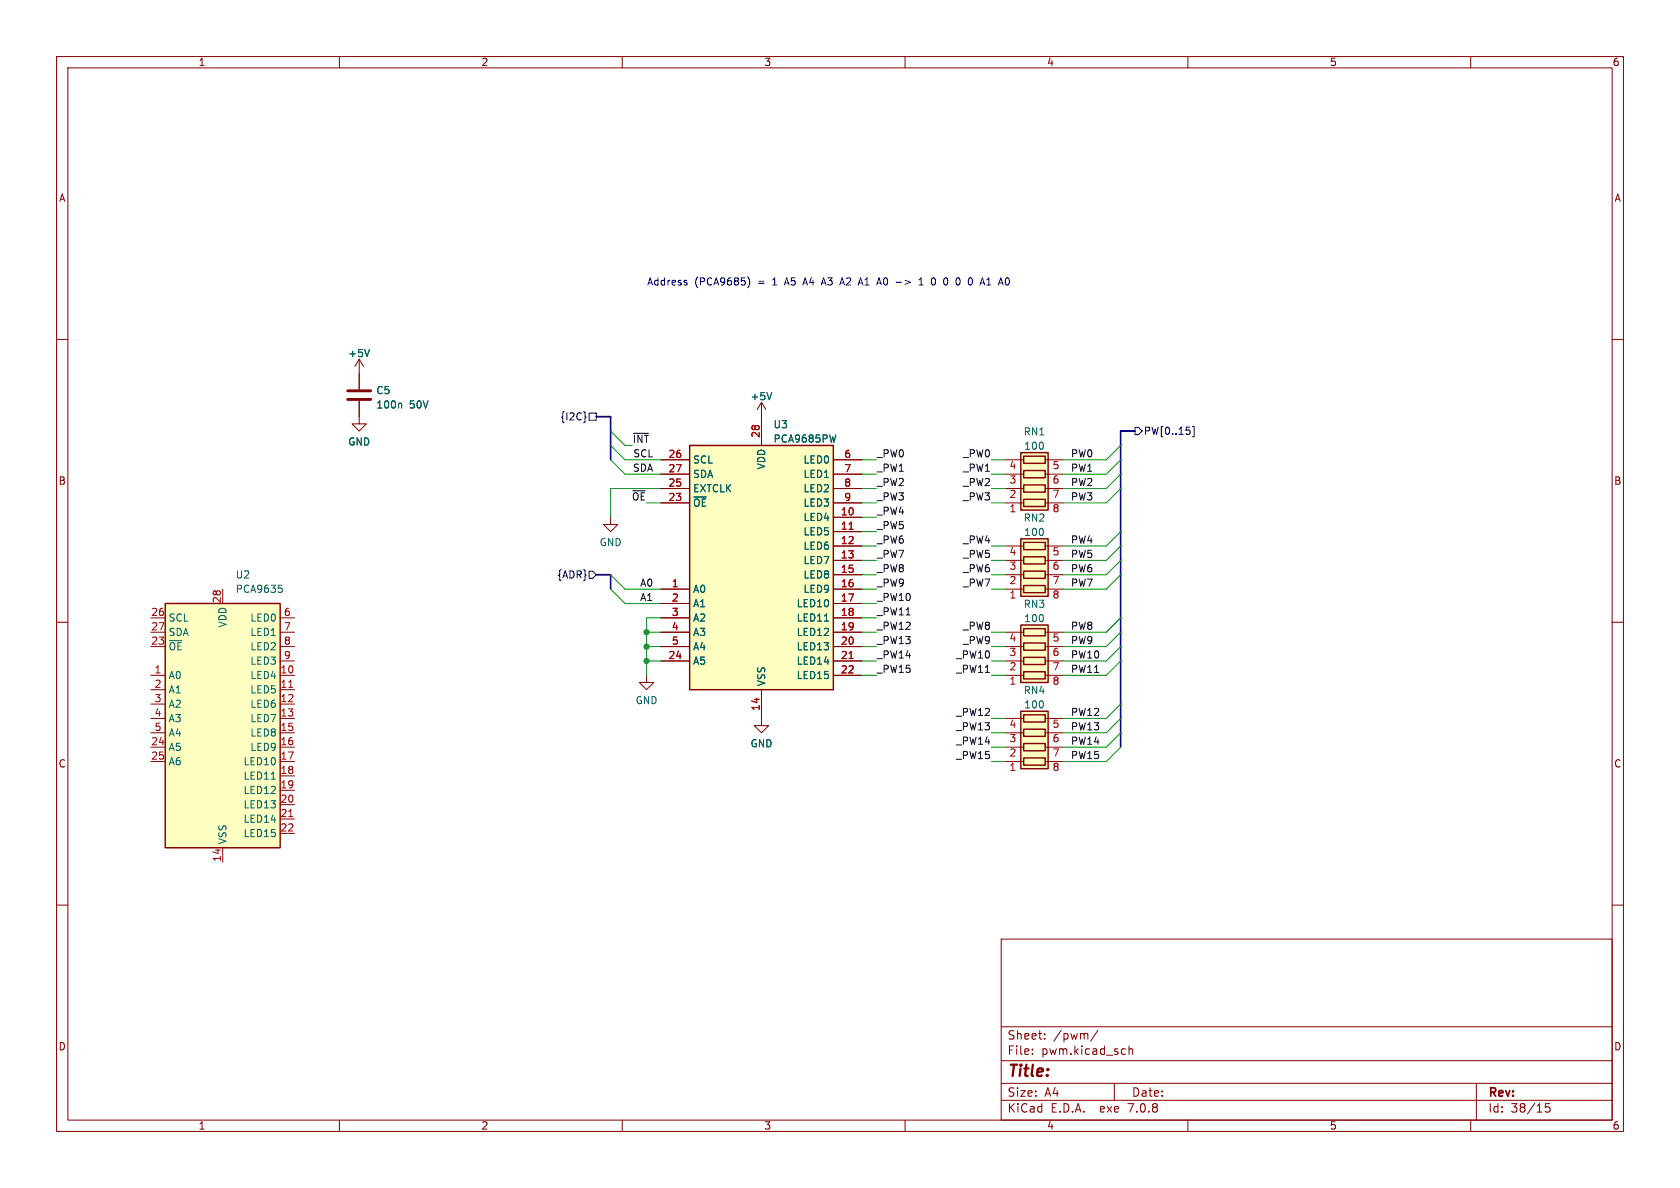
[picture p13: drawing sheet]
<svg xmlns="http://www.w3.org/2000/svg" width="297mm" height="210mm" viewBox="0 0 297 210" stroke-linecap="round" stroke-linejoin="round" font-family="sans-serif">
<defs><g id="words">
<text font-size="2.8" fill="#840000" x="178" y="190.9">Title:</text>
<g font-size="2.1" fill="#840000">
<text x="178" y="184">Sheet:</text>
<text x="186.2" y="184">/pwm/</text>
<text x="178" y="186.7">File:</text>
<text x="184.1" y="186.7">pwm.kicad_sch</text>
<text x="178" y="196.9">KiCad</text>
<text x="178" y="194.1">Size:</text>
<text x="184.7" y="194.1">A4</text>
<text x="185.7" y="196.9">E.D.A.</text>
<text x="194.6" y="196.9">exe</text>
<text x="199.7" y="196.9">7.0.8</text>
<text x="200" y="194.1">Date:</text>
<text x="263" y="194.3">Rev:</text>
<text x="263" y="196.9">Id:</text>
<text x="267.1" y="196.9">38/15</text>
</g>
<g font-size="1.8" fill="#840000">
<text x="35" y="11.9">1</text>
<text x="85" y="11.9">2</text>
<text x="135" y="11.9">3</text>
<text x="185" y="11.9">4</text>
<text x="235" y="11.9">5</text>
<text x="285" y="11.9">6</text>
<text x="10.3" y="35.9">A</text>
<text x="285.3" y="35.9">A</text>
<text x="10.3" y="85.9">B</text>
<text x="285.3" y="85.9">B</text>
<text x="10.3" y="135.9">C</text>
<text x="285.3" y="135.9">C</text>
<text x="10.3" y="185.9">D</text>
<text x="285.3" y="185.9">D</text>
<text x="35" y="199.9">1</text>
<text x="85" y="199.9">2</text>
<text x="135" y="199.9">3</text>
<text x="185" y="199.9">4</text>
<text x="235" y="199.9">5</text>
<text x="285" y="199.9">6</text>
</g>
<g font-size="1.8" fill="#0000c2">
<text x="114.3" y="50.6">Address</text>
<text x="122.8" y="50.6">(PCA9685)</text>
<text x="134.1" y="50.6">=</text>
<text x="136.9" y="50.6">1</text>
<text x="139.2" y="50.6">A5</text>
<text x="142.7" y="50.6">A4</text>
<text x="146.2" y="50.6">A3</text>
<text x="149.6" y="50.6">A2</text>
<text x="153.1" y="50.6">A1</text>
<text x="156.6" y="50.6">A0</text>
<text x="160.1" y="50.6">-&gt;</text>
<text x="164.4" y="50.6">1</text>
<text x="166.8" y="50.6">0</text>
<text x="169.1" y="50.6">0</text>
<text x="171.5" y="50.6">0</text>
<text x="173.9" y="50.6">0</text>
<text x="176.3" y="50.6">A1</text>
</g>
<g font-size="1.8" fill="#006464">
<text x="61.5" y="63.3">+5V</text>
<text x="66.4" y="69.9">C5</text>
<text x="132.6" y="70.9">+5V</text>
<text x="66.4" y="72.4">100n</text>
<text x="72.4" y="72.4">50V</text>
<text x="136.6" y="75.9">U3</text>
<text x="180.9" y="77.2">RN1</text>
<text x="61.5" y="79">GND</text>
<text x="122.4" y="82.1">SCL</text>
<text x="135.5" y="83.1" transform="rotate(-90 135.5 83.1)">VDD</text>
<text x="136.6" y="78.4">PCA9685PW</text>
<text x="142" y="82.1">LED0</text>
<text x="181" y="79.7">100</text>
<text x="122.4" y="89.8">~{OE}</text>
<text x="122.4" y="87.2">EXTCLK</text>
<text x="122.4" y="84.7">SDA</text>
<text x="142" y="84.7">LED1</text>
<text x="142" y="87.2">LED2</text>
<text x="142" y="89.8">LED3</text>
<text x="142" y="92.3">LED4</text>
<text x="142" y="94.8">LED5</text>
<text x="180.9" y="92.4">RN2</text>
<text x="181" y="95">100</text>
<text x="105.9" y="96.7">GND</text>
<text x="142" y="97.4">LED6</text>
<text x="142" y="99.9">LED7</text>
<text x="41.6" y="102.5">U2</text>
<text x="41.6" y="105">PCA9635</text>
<text x="122.4" y="105">A0</text>
<text x="122.4" y="107.5">A1</text>
<text x="140.7" y="107.5">LED10</text>
<text x="142" y="102.5">LED8</text>
<text x="142" y="105">LED9</text>
<text x="180.9" y="107.7">RN3</text>
<text x="29.7" y="110.1">SCL</text>
<text x="29.7" y="112.6">SDA</text>
<text x="40.2" y="111" transform="rotate(-90 40.2 111)">VDD</text>
<text x="44.2" y="110.1">LED0</text>
<text x="44.2" y="112.6">LED1</text>
<text x="122.4" y="110.1">A2</text>
<text x="122.4" y="112.6">A3</text>
<text x="140.7" y="110.1">LED11</text>
<text x="140.7" y="112.6">LED12</text>
<text x="181" y="110.2">100</text>
<text x="29.7" y="115.2">~{OE}</text>
<text x="44.2" y="115.2">LED2</text>
<text x="44.2" y="117.7">LED3</text>
<text x="122.4" y="117.7">A5</text>
<text x="122.4" y="115.2">A4</text>
<text x="140.7" y="115.2">LED13</text>
<text x="140.7" y="117.7">LED14</text>
<text x="29.7" y="120.2">A0</text>
<text x="29.7" y="122.8">A1</text>
<text x="29.7" y="125.3">A2</text>
<text x="44.2" y="120.2">LED4</text>
<text x="44.2" y="122.8">LED5</text>
<text x="44.2" y="125.3">LED6</text>
<text x="112.3" y="124.7">GND</text>
<text x="135.5" y="121.4" transform="rotate(-90 135.5 121.4)">VSS</text>
<text x="140.7" y="120.2">LED15</text>
<text x="180.9" y="122.9">RN4</text>
<text x="181" y="125.4">100</text>
<text x="29.7" y="127.9">A3</text>
<text x="29.7" y="130.4">A4</text>
<text x="44.2" y="127.9">LED7</text>
<text x="44.2" y="130.4">LED8</text>
<text x="29.7" y="132.9">A5</text>
<text x="29.7" y="135.5">A6</text>
<text x="43" y="135.5">LED10</text>
<text x="44.2" y="132.9">LED9</text>
<text x="132.6" y="132.3">GND</text>
<text x="43" y="138">LED11</text>
<text x="43" y="140.6">LED12</text>
<text x="43" y="143.1">LED13</text>
<text x="40.2" y="149.4" transform="rotate(-90 40.2 149.4)">VSS</text>
<text x="43" y="145.6">LED14</text>
<text x="43" y="148.2">LED15</text>
</g>
<g font-size="1.8" fill="#000084">
<text x="99" y="74.5">{I2C}</text>
<text x="202.1" y="77.1">PW[0..15]</text>
<text x="98.4" y="102.5">{ADR}</text>
</g>
<g font-size="1.8" fill="#a90000">
<text x="134.4" y="77.5" transform="rotate(-90 134.4 77.5)">28</text>
<text x="118.1" y="81">26</text>
<text x="118.1" y="83.6">27</text>
<text x="149.2" y="81">6</text>
<text x="149.2" y="83.6">7</text>
<text x="178.4" y="83.3">4</text>
<text x="186" y="83.3">5</text>
<text x="118.1" y="88.6">23</text>
<text x="118.1" y="86.1">25</text>
<text x="149.2" y="86.1">8</text>
<text x="149.2" y="88.6">9</text>
<text x="178.4" y="88.3">2</text>
<text x="178.4" y="85.8">3</text>
<text x="186" y="85.8">6</text>
<text x="186" y="88.3">7</text>
<text x="148.5" y="91.2">10</text>
<text x="148.5" y="93.7">11</text>
<text x="178.4" y="90.9">1</text>
<text x="186" y="90.9">8</text>
<text x="148.5" y="96.3">12</text>
<text x="148.5" y="98.8">13</text>
<text x="148.5" y="101.3">15</text>
<text x="178.4" y="101">3</text>
<text x="178.4" y="98.5">4</text>
<text x="186" y="98.5">5</text>
<text x="186" y="101">6</text>
<text x="39.1" y="106.7" transform="rotate(-90 39.1 106.7)">28</text>
<text x="118.7" y="103.9">1</text>
<text x="118.7" y="106.4">2</text>
<text x="148.5" y="103.9">16</text>
<text x="148.5" y="106.4">17</text>
<text x="178.4" y="106.1">1</text>
<text x="178.4" y="103.6">2</text>
<text x="186" y="103.6">7</text>
<text x="186" y="106.1">8</text>
<text x="26.6" y="109">26</text>
<text x="26.6" y="111.5">27</text>
<text x="50.1" y="109">6</text>
<text x="50.1" y="111.5">7</text>
<text x="118.7" y="109">3</text>
<text x="118.7" y="111.5">4</text>
<text x="148.5" y="109">18</text>
<text x="148.5" y="111.5">19</text>
<text x="178.4" y="113.7">4</text>
<text x="186" y="113.7">5</text>
<text x="26.6" y="114">23</text>
<text x="27.2" y="119.1">1</text>
<text x="49.5" y="119.1">10</text>
<text x="50.1" y="114">8</text>
<text x="50.1" y="116.6">9</text>
<text x="118.1" y="116.6">24</text>
<text x="118.7" y="114">5</text>
<text x="148.5" y="114">20</text>
<text x="148.5" y="116.6">21</text>
<text x="148.5" y="119.1">22</text>
<text x="178.4" y="118.8">2</text>
<text x="178.4" y="116.3">3</text>
<text x="186" y="116.3">6</text>
<text x="186" y="118.8">7</text>
<text x="27.2" y="121.7">2</text>
<text x="27.2" y="124.2">3</text>
<text x="49.5" y="121.7">11</text>
<text x="49.5" y="124.2">12</text>
<text x="134.4" y="125.8" transform="rotate(-90 134.4 125.8)">14</text>
<text x="178.4" y="121.4">1</text>
<text x="186" y="121.4">8</text>
<text x="26.6" y="131.8">24</text>
<text x="27.2" y="126.7">4</text>
<text x="27.2" y="129.3">5</text>
<text x="49.5" y="126.7">13</text>
<text x="49.5" y="129.3">15</text>
<text x="49.5" y="131.8">16</text>
<text x="178.4" y="131.5">3</text>
<text x="178.4" y="129">4</text>
<text x="186" y="129">5</text>
<text x="186" y="131.5">6</text>
<text x="26.6" y="134.4">25</text>
<text x="49.5" y="134.4">17</text>
<text x="49.5" y="136.9">18</text>
<text x="178.4" y="136.6">1</text>
<text x="178.4" y="134.1">2</text>
<text x="186" y="134.1">7</text>
<text x="186" y="136.6">8</text>
<text x="49.5" y="139.4">19</text>
<text x="49.5" y="142">20</text>
<text x="49.5" y="144.5">21</text>
<text x="49.5" y="147.1">22</text>
<text x="39.1" y="152.4" transform="rotate(-90 39.1 152.4)">14</text>
</g>
<g font-size="1.8" fill="#0f0f0f">
<text x="111.8" y="78.4">~{INT}</text>
<text x="111.8" y="83.5">SDA</text>
<text x="111.9" y="80.9">SCL</text>
<text x="154.9" y="80.9">_PW0</text>
<text x="154.9" y="83.5">_PW1</text>
<text x="170.2" y="80.9">_PW0</text>
<text x="170.2" y="83.5">_PW1</text>
<text x="189.2" y="83.5">PW1</text>
<text x="189.2" y="80.9">PW0</text>
<text x="154.9" y="86">_PW2</text>
<text x="154.9" y="88.6">_PW3</text>
<text x="170.2" y="88.6">_PW3</text>
<text x="170.2" y="86">_PW2</text>
<text x="189.2" y="88.6">PW3</text>
<text x="189.2" y="86">PW2</text>
<text x="154.9" y="93.6">_PW5</text>
<text x="154.9" y="91.1">_PW4</text>
<text x="154.9" y="101.3">_PW8</text>
<text x="154.9" y="96.2">_PW6</text>
<text x="154.9" y="98.7">_PW7</text>
<text x="170.2" y="96.2">_PW4</text>
<text x="170.2" y="98.7">_PW5</text>
<text x="170.2" y="101.3">_PW6</text>
<text x="189.2" y="96.2">PW4</text>
<text x="189.2" y="98.7">PW5</text>
<text x="189.2" y="101.3">PW6</text>
<text x="113.1" y="106.3">A1</text>
<text x="113.1" y="103.8">A0</text>
<text x="154.9" y="106.3">_PW10</text>
<text x="154.9" y="103.8">_PW9</text>
<text x="170.2" y="103.8">_PW7</text>
<text x="189.2" y="103.8">PW7</text>
<text x="154.9" y="108.9">_PW11</text>
<text x="154.9" y="111.4">_PW12</text>
<text x="154.9" y="114">_PW13</text>
<text x="170.2" y="111.4">_PW8</text>
<text x="170.2" y="114">_PW9</text>
<text x="189.2" y="114">PW9</text>
<text x="189.2" y="111.4">PW8</text>
<text x="154.9" y="116.5">_PW14</text>
<text x="154.9" y="119">_PW15</text>
<text x="168.9" y="119">_PW11</text>
<text x="168.9" y="116.5">_PW10</text>
<text x="189.2" y="119">PW11</text>
<text x="189.2" y="116.5">PW10</text>
<text x="168.9" y="131.7">_PW14</text>
<text x="168.9" y="126.7">_PW12</text>
<text x="168.9" y="129.2">_PW13</text>
<text x="189.2" y="131.7">PW14</text>
<text x="189.2" y="126.7">PW12</text>
<text x="189.2" y="129.2">PW13</text>
<text x="168.9" y="134.3">_PW15</text>
<text x="189.2" y="134.3">PW15</text>
</g>
<text font-size="1.8" fill="#009600" x="111.6" y="88.6">~{OE}</text>
</g></defs>
<g fill="none" stroke="#840000" stroke-width=".18">
<path d="M10 10h277v190h-277zM12 12h273v186h-273zM60 10v2M110 10v2M160 10v2M210 10v2M260 10v2M10 60h2M285 60h2M63.5 70.9v4h1.3l-1.3 1.3-1.3-1.3h1.3M63.5 63.5l-.8 1.3M63.5 63.5v5.3"/>
<path d="M63.5 63.5l.8 1.3M134.6 71.1v7.6M134.6 71.1l-.7 1.3M134.6 71.1l.8 1.3M107.9 91.4v1.3h1.3l-1.3 1.3-1.2-1.3h1.2M116.8 88.9h5.1M116.8 86.4h5.1M116.8 83.8h5.1M116.8 81.3h5.1M147.3 88.9h5.1M147.3 86.4h5.1M147.3 83.8h5.1"/>
<path d="M147.3 81.3h5.1M147.3 91.4h5.1M147.3 94h5.1M147.3 96.5h5.1M147.3 99.1h5.1M177.8 88.9h3.2M177.8 86.4h3.2M177.8 83.8h3.2M177.8 81.3h3.2M177.8 96.5h3.2M177.8 99.1h3.2M184.8 88.9h3.2"/>
<path d="M184.8 86.4h3.2M184.8 83.8h3.2M184.8 81.3h3.2M184.8 96.5h3.2M184.8 99.1h3.2M10 110h2M26.7 109.2h2.5M26.7 111.8h2.5M26.7 114.3h2.5M26.7 119.4h2.5M39.4 104.1v2.6M49.5 109.2h2.6"/>
<path d="M49.5 111.8h2.6M49.5 114.3h2.6M49.5 116.8h2.6M49.5 119.4h2.6M114.3 119.4v1.3h1.3l-1.3 1.2-1.3-1.2h1.3M116.8 104.1h5.1M116.8 106.7h5.1M116.8 109.2h5.1M116.8 111.8h5.1M116.8 114.3h5.1M116.8 116.8h5.1M147.3 104.1h5.1"/>
<path d="M147.3 101.6h5.1M147.3 106.7h5.1M147.3 109.2h5.1M147.3 111.8h5.1M147.3 114.3h5.1M147.3 116.8h5.1M147.3 119.4h5.1M177.8 104.1h3.2M177.8 101.6h3.2M177.8 111.8h3.2M177.8 114.3h3.2M177.8 116.8h3.2"/>
<path d="M177.8 119.4h3.2M184.8 104.1h3.2M184.8 101.6h3.2M184.8 111.8h3.2M184.8 114.3h3.2M184.8 116.8h3.2M184.8 119.4h3.2M285 110h2M26.7 121.9h2.5M26.7 124.5h2.5M26.7 127h2.5M26.7 129.5h2.5"/>
<path d="M26.7 132.1h2.5M26.7 134.6h2.5M49.5 121.9h2.6M49.5 124.5h2.6M49.5 127h2.6M49.5 129.5h2.6M49.5 132.1h2.6M49.5 134.6h2.6M49.5 137.2h2.6M49.5 139.7h2.6M134.6 121.9v6.4h1.3l-1.3 1.2-1.3-1.2h1.3M177.8 127h3.2"/>
<path d="M177.8 129.5h3.2M177.8 132.1h3.2M177.8 134.6h3.2M184.8 127h3.2M184.8 129.5h3.2M184.8 132.1h3.2M184.8 134.6h3.2M10 160h2M39.4 149.9v2.5M49.5 142.2h2.6M49.5 144.8h2.6M49.5 147.3h2.6"/>
<path d="M285 160h2M177 166h108v32h-108zM60 198v2M110 198v2M160 198v2M177 194.5h108M177 191.5h108M177 187.5h108M177 181.5h108M182.5 186.3v.1M182.5 185.5v.1M184.7 183.6v.1"/>
<path d="M184.7 182.8v.1M194.1 182.1l-1.3 2M197 191.5v3M199.6 184.9v1.5M199.6 185.5l.2-.1 .4 .1v.9M210 198v2M260 198v2M261 191.5v6.5M274 195.1h-.8v.7l.2-.1h.5l.1 .3v.5l-.3 .1-.5-.1"/>
</g>
<path d="M65.3 61.8l-.4 1.2M70.8 71.3l.2 .2v.6M136.4 69.4l-.4 1.3M147.8 76.9l-.3 1.3M49.2 103.4h.6M49.7 103.9l.2 .3v.3l-.2 .2M145.7 109.8h.8M48 137.7h.7" fill="none" stroke="#006464" stroke-width=".18"/>
<g fill="#ffffc2" stroke="#ffffc2" stroke-width=".18">
<path d="M180.5 80h4.8v10.2h-4.8z"/>
<path d="M121.9 78.7h25.4v43.2h-25.4z"/>
<path d="M180.5 110.5h4.8v10.2h-4.8z"/>
<path d="M180.5 95.3h4.8v10.1h-4.8z"/>
<path d="M29.2 106.7h20.3v43.2h-20.3z"/>
<path d="M180.5 125.7h4.8v10.2h-4.8z"/>
</g>
<g fill="none" stroke="#840000" stroke-width=".25">
<path d="M121.9 78.7h25.4v43.2h-25.4zM180.5 80h4.8v10.2h-4.8zM180.5 95.3h4.8v10.1h-4.8zM181 88.3h3.8v1.2h-3.8zM181 85.7h3.8v1.3h-3.8zM181 83.2h3.8v1.3h-3.8zM181 80.6h3.8v1.3h-3.8zM181 98.4h3.8v1.3h-3.8zM181 95.9h3.8v1.3h-3.8zM29.2 106.7h20.3v43.2h-20.3zM180.5 110.5h4.8v10.2h-4.8zM181 118.7h3.8v1.3h-3.8z"/>
<path d="M181 116.2h3.8v1.3h-3.8zM181 113.7h3.8v1.2h-3.8zM181 111.1h3.8v1.3h-3.8zM181 103.5h3.8v1.3h-3.8zM181 101h3.8v1.2h-3.8zM180.5 125.7h4.8v10.2h-4.8zM181 134h3.8v1.3h-3.8zM181 131.4h3.8v1.3h-3.8zM181 128.9h3.8v1.3h-3.8zM181 126.4h3.8v1.2h-3.8z"/>
</g>
<path d="M150.1 93.6h.7M150.1 116.4h.7M51 121.5h.8M51 144.4h.8" fill="none" stroke="#a90000" stroke-width=".18"/>
<path d="M61.5 70.6h4M61.5 69.1h4" fill="none" stroke="#840000" stroke-width=".51"/>
<path d="M103.4 73.6l.2 .2-.2 .1M104.1 73h1.3v1.3h-1.3zM200.7 75.6h.6l.6 .6-.6 .6h-.6zM210.8 75.4h.3v1.8h-.3M104.1 101h.7l.6 .6-.6 .6h-.7z" fill="none" stroke="#000084" stroke-width=".18"/>
<g fill="none" stroke="#0000c2" stroke-width=".18">
<path d="M121.3 50l.2 .1-.2 .3M121.3 49.5l.1 .1M132.2 48.9a1.46 1.46 0 0 1 0 2M142 50h.6M142.3 49.1l-.4 1.3M145.3 50h.6M145.6 49.1l-.4 1.3M148.6 50h.6M148.9 49.1l.4 1.3M151.8 50h.6M152.1 49.1l.5 1.3M155.1 50h.6"/>
<path d="M155.4 49.1l.4 1.3M158.4 49.9h1M162.5 50.4h.7M162.5 49.5l.3-.4v1.3M173.7 49.1l-.5 1.3"/>
</g>
<path d="M105.4 73.7h2.5v7.6M200.7 76.2h-2.6v55.9M105.4 101.6h2.5v2.5" fill="none" stroke="#000084" stroke-width=".3"/>
<g fill="none" stroke="#009600" stroke-width=".18">
<path d="M107.9 78.7l2.6 2.6h6.3M107.9 76.2l2.6 2.5h1.3M198.1 78.7l-2.5 2.6h-7.6M107.9 81.3l2.6 2.5h6.3M116.8 86.4h-8.9v5M152.4 99.1h2.5M152.4 96.5h2.5M152.4 94h2.5M152.4 81.3h2.5M152.4 83.8h2.5M152.4 88.9h2.5M152.4 91.4h2.5"/>
<path d="M152.4 86.4h2.5M175.3 99.1h2.5M175.3 96.5h2.5M175.3 81.3h2.5M175.3 83.8h2.5M175.3 88.9h2.5M175.3 86.4h2.5M198.1 96.5l-2.5 2.6h-7.6M198.1 94l-2.5 2.5h-7.6M198.1 81.3l-2.5 2.5h-7.6M198.1 86.4l-2.5 2.5h-7.6M198.1 83.8l-2.5 2.6h-7.6"/>
<path d="M198.1 99.1l-2.5 2.5h-7.6M107.9 101.6l2.6 2.5h6.3M107.9 104.1l2.6 2.6h6.3M114.3 111.8h2.5M114.3 114.3h2.5M114.3 116.8h2.5M116.8 109.2h-2.5v10.2M152.4 111.8h2.5M152.4 104.1h2.5M152.4 119.4h2.5M152.4 114.3h2.5M152.4 101.6h2.5"/>
<path d="M152.4 116.8h2.5M152.4 109.2h2.5M152.4 106.7h2.5M175.3 111.8h2.5M175.3 104.1h2.5M175.3 119.4h2.5M175.3 114.3h2.5M175.3 101.6h2.5M175.3 116.8h2.5M198.1 109.2l-2.5 2.6h-7.6M198.1 101.6l-2.5 2.5h-7.6M198.1 116.8l-2.5 2.6h-7.6"/>
<path d="M198.1 111.8l-2.5 2.5h-7.6M198.1 114.3l-2.5 2.5h-7.6M175.3 132.1h2.5M175.3 134.6h2.5M175.3 129.5h2.5M175.3 127h2.5M198.1 129.5l-2.5 2.6h-7.6M198.1 132.1l-2.5 2.5h-7.6M198.1 127l-2.5 2.5h-7.6M198.1 124.5l-2.5 2.5h-7.6"/>
</g>
<g fill="#009600" stroke="#009600" stroke-width=".18">
<circle cx="114.3" cy="114.3" r=".46"/>
<circle cx="114.3" cy="116.8" r=".46"/>
<circle cx="114.3" cy="111.8" r=".46"/>
</g>
<use href="#words"/>
</svg>
